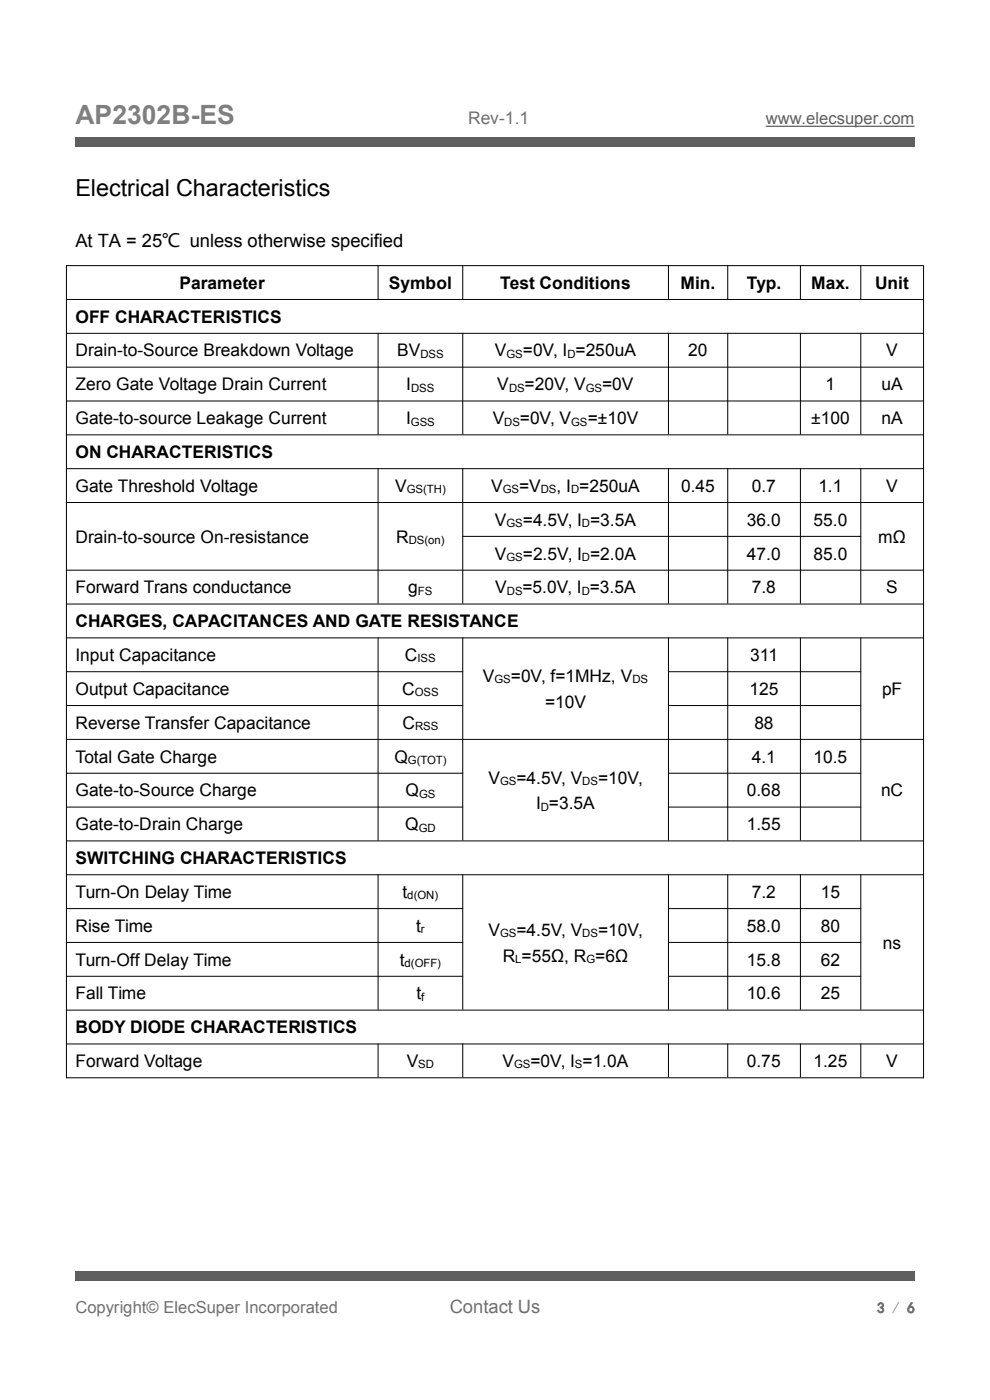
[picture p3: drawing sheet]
<svg xmlns="http://www.w3.org/2000/svg" width="210mm" height="297mm" viewBox="0 0 210 297" stroke-linecap="round" stroke-linejoin="round" font-family="sans-serif">
<defs><g id="words">
<text font-size="5.6" fill="#808080" x="16" y="26.3">AP2302B-ES</text>
<text font-size="5" x="16" y="41.5">Electrical Characteristics</text>
<text font-size="3.9" x="16" y="52.3">At TA = 25℃ unless otherwise specified</text>
<text font-size="3.9" fill="#707070" x="95.4" y="278.6">Contact Us</text>
<text font-size="3.7" fill="#707070" x="99.3" y="26.3">Rev-1.1</text>
<g font-size="3.7">
<text x="38.1" y="61.3">Parameter</text>
<text x="82.5" y="61.3">Symbol</text>
<text x="106.1" y="61.3">Test Conditions</text>
<text x="144.4" y="61.3">Min.</text>
<text x="158.4" y="61.3">Typ.</text>
<text x="172.1" y="61.3">Max.</text>
<text x="185.6" y="61.3">Unit</text>
<text x="16" y="68.5">OFF CHARACTERISTICS</text>
<text x="16" y="75.6">Drain-to-Source Breakdown Voltage</text>
<text x="84.2" y="75.6">BV</text>
<text x="105" y="75.6">V</text>
<text x="110.9" y="75.6">=0V, I =250uA</text>
<text x="146" y="75.6">20</text>
<text x="188" y="75.6">V</text>
<text x="16" y="82.8">Zero Gate Voltage Drain Current</text>
<text x="86.2" y="82.8">I</text>
<text x="105.5" y="82.8">V</text>
<text x="111.3" y="82.8">=20V, V</text>
<text x="127.7" y="82.8">=0V</text>
<text x="175.1" y="82.8">1</text>
<text x="187" y="82.8">uA</text>
<text x="16" y="90">Gate-to-source Leakage Current</text>
<text x="86.1" y="90">I</text>
<text x="104.5" y="90">V</text>
<text x="110.3" y="90">=0V, V</text>
<text x="124.7" y="90">=±10V</text>
<text x="172.1" y="90">±100</text>
<text x="187" y="90">nA</text>
<text x="16" y="97.2">ON CHARACTERISTICS</text>
<text x="16" y="104.4">Gate Threshold Voltage</text>
<text x="83.8" y="104.4">V</text>
<text x="104.2" y="104.4">V</text>
<text x="110.1" y="104.4">=V</text>
<text x="118.1" y="104.4">, I =250uA</text>
<text x="144.5" y="104.4">0.45</text>
<text x="159.5" y="104.4">0.7</text>
<text x="173.6" y="104.4">1.1</text>
<text x="188" y="104.4">V</text>
<text x="105" y="111.5">V</text>
<text x="110.9" y="111.5">=4.5V, I =3.5A</text>
<text x="158.5" y="111.5">36.0</text>
<text x="172.6" y="111.5">55.0</text>
<text x="16" y="115.1">Drain-to-source On-resistance</text>
<text x="84" y="115.1">R</text>
<text x="105" y="118.7">V</text>
<text x="110.9" y="118.7">=2.5V, I =2.0A</text>
<text x="158.5" y="118.7">47.0</text>
<text x="172.6" y="118.7">85.0</text>
<text x="186.3" y="115.1">mΩ</text>
<text x="16" y="125.9">Forward Trans conductance</text>
<text x="86.6" y="125.9">g</text>
<text x="105.1" y="125.9">V</text>
<text x="110.8" y="125.9">=5.0V, I =3.5A</text>
<text x="159.5" y="125.9">7.8</text>
<text x="188" y="125.9">S</text>
<text x="16" y="133.1">CHARGES, CAPACITANCES AND GATE RESISTANCE</text>
<text x="16" y="140.2">Input Capacitance</text>
<text x="85.9" y="140.2">C</text>
<text x="159.1" y="140.2">311</text>
<text x="16" y="147.4">Output Capacitance</text>
<text x="85.3" y="147.4">C</text>
<text x="102.4" y="144.7">V</text>
<text x="108.4" y="144.7">=0V, f=1MHz, V</text>
<text x="159" y="147.4">125</text>
<text x="187.1" y="147.4">pF</text>
<text x="16" y="154.6">Reverse Transfer Capacitance</text>
<text x="85.4" y="154.6">C</text>
<text x="115.6" y="150.2">=10V</text>
<text x="160" y="154.6">88</text>
<text x="16" y="161.8">Total Gate Charge</text>
<text x="83.7" y="161.8">Q</text>
<text x="159.5" y="161.8">4.1</text>
<text x="172.6" y="161.8">10.5</text>
<text x="103.6" y="166.2">V</text>
<text x="109.6" y="166.2">=4.5V, V</text>
<text x="126.9" y="166.2">=10V,</text>
<text x="16" y="169">Gate-to-Source Charge</text>
<text x="86" y="169">Q</text>
<text x="113.7" y="171.7">I =3.5A</text>
<text x="158.5" y="169">0.68</text>
<text x="186.9" y="169">nC</text>
<text x="16" y="176.1">Gate-to-Drain Charge</text>
<text x="85.9" y="176.1">Q</text>
<text x="158.5" y="176.1">1.55</text>
<text x="16" y="183.3">SWITCHING CHARACTERISTICS</text>
<text x="16" y="190.5">Turn-On Delay Time</text>
<text x="85.4" y="190.5">t</text>
<text x="159.5" y="190.5">7.2</text>
<text x="174.1" y="190.5">15</text>
<text x="16" y="197.7">Rise Time</text>
<text x="88.3" y="197.7">t</text>
<text x="158.5" y="197.7">58.0</text>
<text x="174.1" y="197.7">80</text>
<text x="103.6" y="198.5">V</text>
<text x="109.6" y="198.5">=4.5V, V</text>
<text x="126.9" y="198.5">=10V,</text>
<text x="187.3" y="201.3">ns</text>
<text x="16" y="204.9">Turn-Off Delay Time</text>
<text x="84.8" y="204.9">t</text>
<text x="106.6" y="204">R =55Ω, R =6Ω</text>
<text x="158.5" y="204.9">15.8</text>
<text x="174.1" y="204.9">62</text>
<text x="16" y="212">Fall Time</text>
<text x="88.3" y="212">t</text>
<text x="158.5" y="212">10.6</text>
<text x="174.1" y="212">25</text>
<text x="16" y="219.2">BODY DIODE CHARACTERISTICS</text>
<text x="16" y="226.4">Forward Voltage</text>
<text x="86.3" y="226.4">V</text>
<text x="106.6" y="226.4">V</text>
<text x="112.5" y="226.4">=0V, I =1.0A</text>
<text x="158.5" y="226.4">0.75</text>
<text x="172.6" y="226.4">1.25</text>
<text x="188" y="226.4">V</text>
</g>
<text font-size="3.5" fill="#5f5f5f" x="162.4" y="26.3">www.elecsuper.com</text>
<text font-size="3.5" fill="#707070" x="16" y="278.6">Copyright© ElecSuper Incorporated</text>
<text font-size="3.2" fill="#707070" x="186.1" y="278.6">3 / 6</text>
<g font-size="2.4">
<text x="89.2" y="75.9">DSS</text>
<text x="107.4" y="75.9">GS</text>
<text x="120.4" y="75.9">D</text>
<text x="87.2" y="83.1">DSS</text>
<text x="108" y="83.1">DS</text>
<text x="124.2" y="83.1">GS</text>
<text x="87.2" y="90.3">GSS</text>
<text x="107" y="90.3">DS</text>
<text x="121.2" y="90.3">GS</text>
<text x="86.3" y="104.6">GS(TH)</text>
<text x="106.6" y="104.6">GS</text>
<text x="114.7" y="104.6">DS</text>
<text x="121.2" y="104.6">D</text>
<text x="107.4" y="111.8">GS</text>
<text x="123.4" y="111.8">D</text>
<text x="86.7" y="115.4">DS(on)</text>
<text x="107.4" y="119">GS</text>
<text x="123.4" y="119">D</text>
<text x="88.6" y="126.2">FS</text>
<text x="107.5" y="126.2">DS</text>
<text x="123.4" y="126.2">D</text>
<text x="88.6" y="140.5">ISS</text>
<text x="88" y="147.7">OSS</text>
<text x="104.9" y="145">GS</text>
<text x="134.2" y="145">DS</text>
<text x="88.1" y="154.9">RSS</text>
<text x="86.5" y="162.1">G(TOT)</text>
<text x="106.1" y="166.5">GS</text>
<text x="123.5" y="166.5">DS</text>
<text x="88.9" y="169.2">GS</text>
<text x="114.7" y="172">D</text>
<text x="88.8" y="176.4">GD</text>
<text x="86.4" y="190.8">d(ON)</text>
<text x="89.3" y="198">r</text>
<text x="106.1" y="198.8">GS</text>
<text x="123.5" y="198.8">DS</text>
<text x="85.8" y="205.1">d(OFF)</text>
<text x="109.3" y="204.3">L</text>
<text x="124.4" y="204.3">G</text>
<text x="89.4" y="212.3">f</text>
<text x="88.7" y="226.7">SD</text>
<text x="109.1" y="226.7">GS</text>
<text x="122" y="226.7">S</text>
</g>
</g></defs>
<path d="M162.4 26.8h31.6" fill="none" stroke="#5f5f5f" stroke-width=".25"/>
<g fill="#5f5f5f">
<path d="M16 29h178v2.1h-178z" fill-rule="evenodd"/>
<path d="M16 269.7h178v2.1h-178z" fill-rule="evenodd"/>
</g>
<g fill="none" stroke="#000" stroke-width=".21">
<path d="M14 56.4h182M14.1 56.3v172.4M80.2 56.3v7.1M98.2 56.3v7.1M141.8 56.3v7.1M154.4 56.3v7.1M169.8 56.3v7.1M182.6 56.3v7.1M195.9 56.4v172.3M14 63.5h182M14 70.7h182M14 77.9h182"/>
<path d="M80.2 70.6v21.6M98.2 70.6v21.6M141.8 70.6v21.6M154.4 70.6v21.6M169.8 70.6v21.6M182.6 70.6v21.6M14 85.1h182M14 92.2h182M14 99.4h182M80.2 99.3v28.8M98.2 99.3v28.8M141.8 99.3v28.8"/>
<path d="M154.4 99.3v28.8M169.8 99.3v28.8M182.6 99.3v28.8M14 106.6h182M98.1 113.8h84.6M14 121h182M14 128.1h182M14 135.3h182M80.2 135.2v43.1M98.2 135.2v43.1M141.8 135.2v43.1M154.4 135.2v43.1"/>
<path d="M169.8 135.2v43.1M182.6 135.2v43.1M14 142.5h84.2M14 149.7h84.2M14 156.9h182M141.7 142.5h41M141.7 149.7h41M14 164h84.2M14 171.2h84.2M14 178.4h182M141.7 164h41M141.7 171.2h41"/>
<path d="M14 185.6h182M14 192.8h84.2M14 199.9h84.2M80.2 185.5v28.7M98.2 185.5v28.7M141.7 192.8h41M141.7 199.9h41M141.8 185.5v28.7M154.4 185.5v28.7M169.8 185.5v28.7M182.6 185.5v28.7M14 207.1h84.2"/>
<path d="M14 214.3h182M141.7 207.1h41M14 221.5h182M14 228.6h182M80.2 221.4v7.2M98.2 221.4v7.2M141.8 221.4v7.2M154.4 221.4v7.2M169.8 221.4v7.2M182.6 221.4v7.2"/>
</g>
<use href="#words"/>
</svg>
